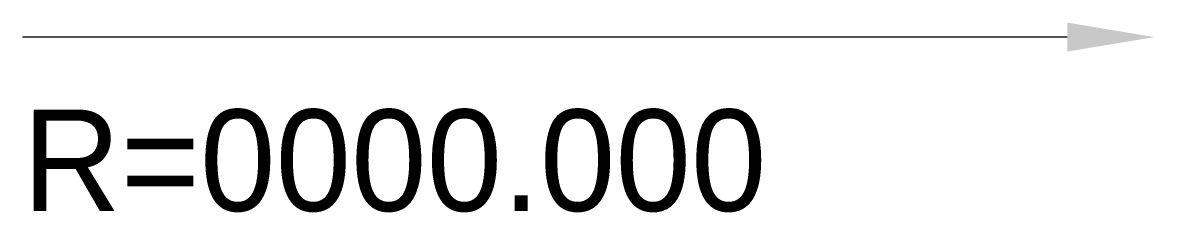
# Model space of a CAD drawing. Extents: x -39 to 0, y -6 to 0.5.
import ezdxf

# ---------------------------------------------------------------- set-up
doc = ezdxf.new("R2010")
doc.units = 0
doc.layers.get('0').update_dxf_attribs({"linetype": 'CONTINUOUS'})

msp = doc.modelspace()

# ---------------------------------------------------------------- linework, layer by layer
at = {"color": 0}
msp.add_line((-3, 0), (-39, 0), dxfattribs=at)
msp.add_solid([(-3, 0.5), (-3, -0.5), (0, 0)], dxfattribs=at)

# ---------------------------------------------------------------- texts
msp.add_attdef('R=0000.000', (-39, -6), 'R=0000.000', height=3.5, dxfattribs=at)

doc.saveas('drawing.dxf')
